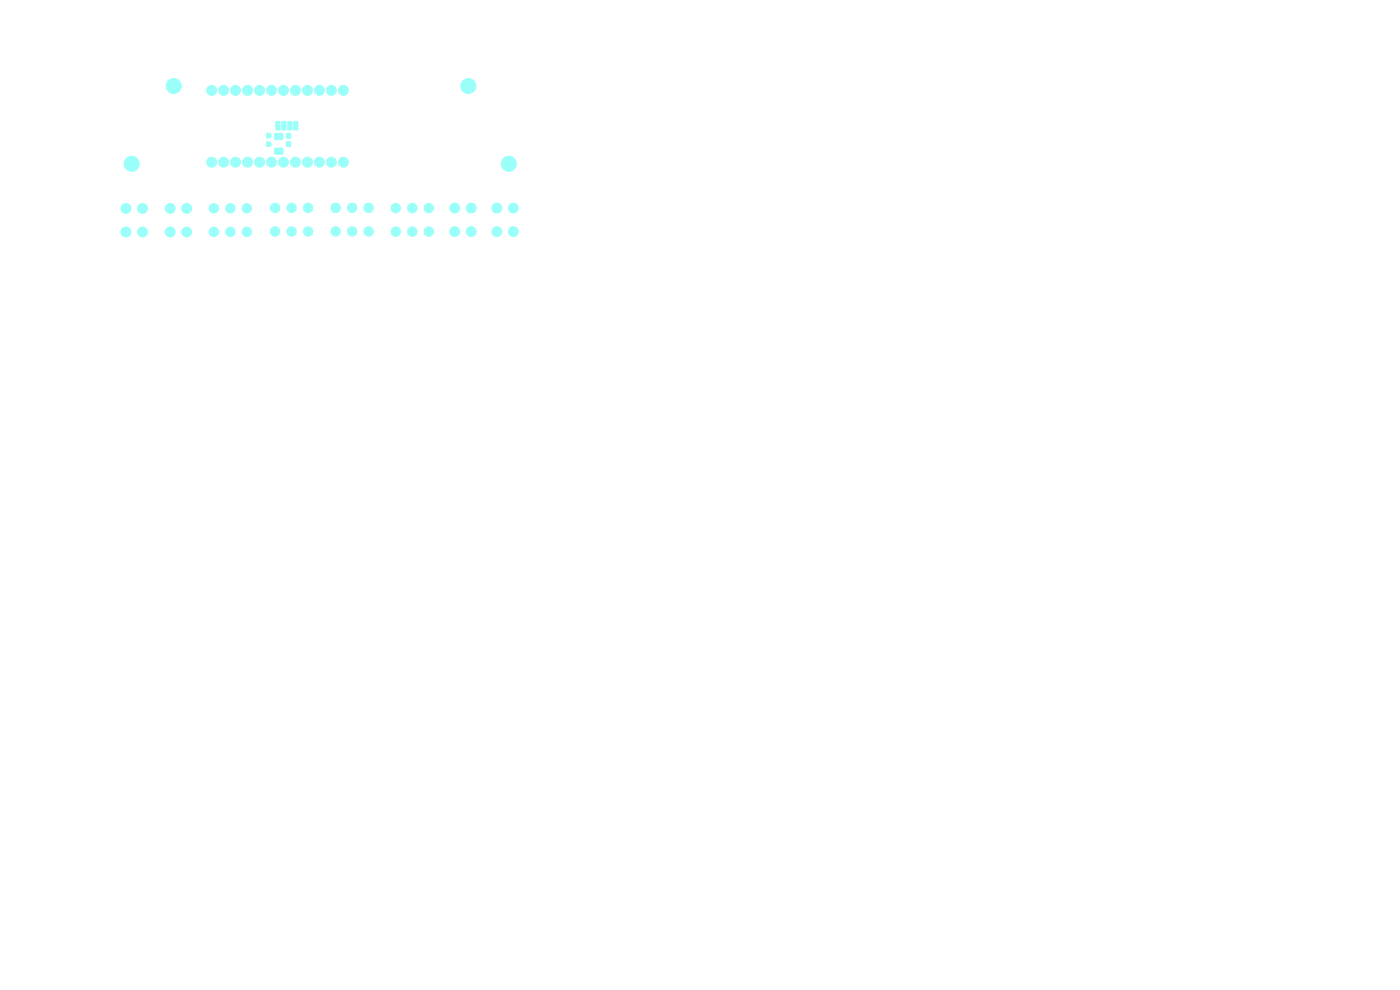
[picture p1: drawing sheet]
<svg xmlns="http://www.w3.org/2000/svg" width="297mm" height="210mm" viewBox="0 0 297 210" stroke-linecap="round" stroke-linejoin="round" font-family="sans-serif">
<g fill="#9afff8" stroke="#9afff8" stroke-width=".21">
<path d="M62.3 25.8h.9v1.8l-.9-.1z"/>
<path d="M61.1 25.8h.8v1.8l-.8-.1z"/>
<path d="M59.8 25.8h.9l-.1 1.8-.8-.1z"/>
<path d="M58.5 25.8h.9l-.1 1.8-.8-.1z"/>
<path d="M58.3 28.4h1.7v1.1h-1.7z"/>
<path d="M58.3 31.5h1.7v1.2h-1.7z"/>
<path d="M56.6 28.3h.8v.9h-.8z"/>
<path d="M56.6 30.2h.8v.8h-.8z"/>
<path d="M60.8 28.4h.8v.9h-.8z"/>
<path d="M60.8 30.1h.8v.9h-.8z"/>
<circle cx="36.9" cy="18.2" r="1.6"/>
<circle cx="27.9" cy="34.7" r="1.6"/>
<circle cx="96.5" cy="44.1" r="1.05"/>
<circle cx="96.5" cy="49.1" r="1.05"/>
<circle cx="100" cy="44.1" r="1.05"/>
<circle cx="100" cy="49.1" r="1.05"/>
<circle cx="107.9" cy="34.7" r="1.6"/>
<circle cx="99.4" cy="18.2" r="1.6"/>
<circle cx="26.7" cy="44.2" r="1.05"/>
<circle cx="26.7" cy="49.2" r="1.05"/>
<circle cx="30.2" cy="44.2" r="1.05"/>
<circle cx="30.2" cy="49.2" r="1.05"/>
<circle cx="45.4" cy="44.2" r="1"/>
<circle cx="45.4" cy="49.2" r="1"/>
<circle cx="48.9" cy="44.2" r="1"/>
<circle cx="48.9" cy="49.2" r="1"/>
<circle cx="52.4" cy="44.2" r="1"/>
<circle cx="52.4" cy="49.2" r="1"/>
<circle cx="71.2" cy="44.1" r="1"/>
<circle cx="71.2" cy="49.1" r="1"/>
<circle cx="74.7" cy="44.1" r="1"/>
<circle cx="74.7" cy="49.1" r="1"/>
<circle cx="78.2" cy="44.1" r="1"/>
<circle cx="78.2" cy="49.1" r="1"/>
<circle cx="72.8" cy="19.2" r="1.05"/>
<circle cx="70.3" cy="19.2" r="1.05"/>
<circle cx="67.8" cy="19.2" r="1.05"/>
<circle cx="65.2" cy="19.2" r="1.05"/>
<circle cx="62.7" cy="19.2" r="1.05"/>
<circle cx="60.1" cy="19.2" r="1.05"/>
<circle cx="57.6" cy="19.2" r="1.05"/>
<circle cx="55.1" cy="19.2" r="1.05"/>
<circle cx="52.5" cy="19.2" r="1.05"/>
<circle cx="50" cy="19.2" r="1.05"/>
<circle cx="47.4" cy="19.2" r="1.05"/>
<circle cx="44.9" cy="19.2" r="1.05"/>
<circle cx="72.8" cy="34.4" r="1.05"/>
<circle cx="70.3" cy="34.4" r="1.05"/>
<circle cx="67.8" cy="34.4" r="1.05"/>
<circle cx="65.2" cy="34.4" r="1.05"/>
<circle cx="62.7" cy="34.4" r="1.05"/>
<circle cx="60.1" cy="34.4" r="1.05"/>
<circle cx="57.6" cy="34.4" r="1.05"/>
<circle cx="55.1" cy="34.4" r="1.05"/>
<circle cx="52.5" cy="34.4" r="1.05"/>
<circle cx="50" cy="34.4" r="1.05"/>
<circle cx="47.4" cy="34.4" r="1.05"/>
<circle cx="44.9" cy="34.4" r="1.05"/>
<circle cx="36.1" cy="44.2" r="1.05"/>
<circle cx="36.1" cy="49.2" r="1.05"/>
<circle cx="39.6" cy="44.2" r="1.05"/>
<circle cx="39.6" cy="49.2" r="1.05"/>
<circle cx="58.4" cy="44.1" r="1"/>
<circle cx="58.4" cy="49.1" r="1"/>
<circle cx="61.9" cy="44.1" r="1"/>
<circle cx="61.9" cy="49.1" r="1"/>
<circle cx="65.4" cy="44.1" r="1"/>
<circle cx="65.4" cy="49.1" r="1"/>
<circle cx="84" cy="44.1" r="1"/>
<circle cx="84" cy="49.1" r="1"/>
<circle cx="87.5" cy="44.1" r="1"/>
<circle cx="87.5" cy="49.1" r="1"/>
<circle cx="91" cy="44.1" r="1"/>
<circle cx="91" cy="49.1" r="1"/>
<circle cx="105.4" cy="44.1" r="1.05"/>
<circle cx="105.4" cy="49.1" r="1.05"/>
<circle cx="108.9" cy="44.1" r="1.05"/>
<circle cx="108.9" cy="49.1" r="1.05"/>
</g>
</svg>
